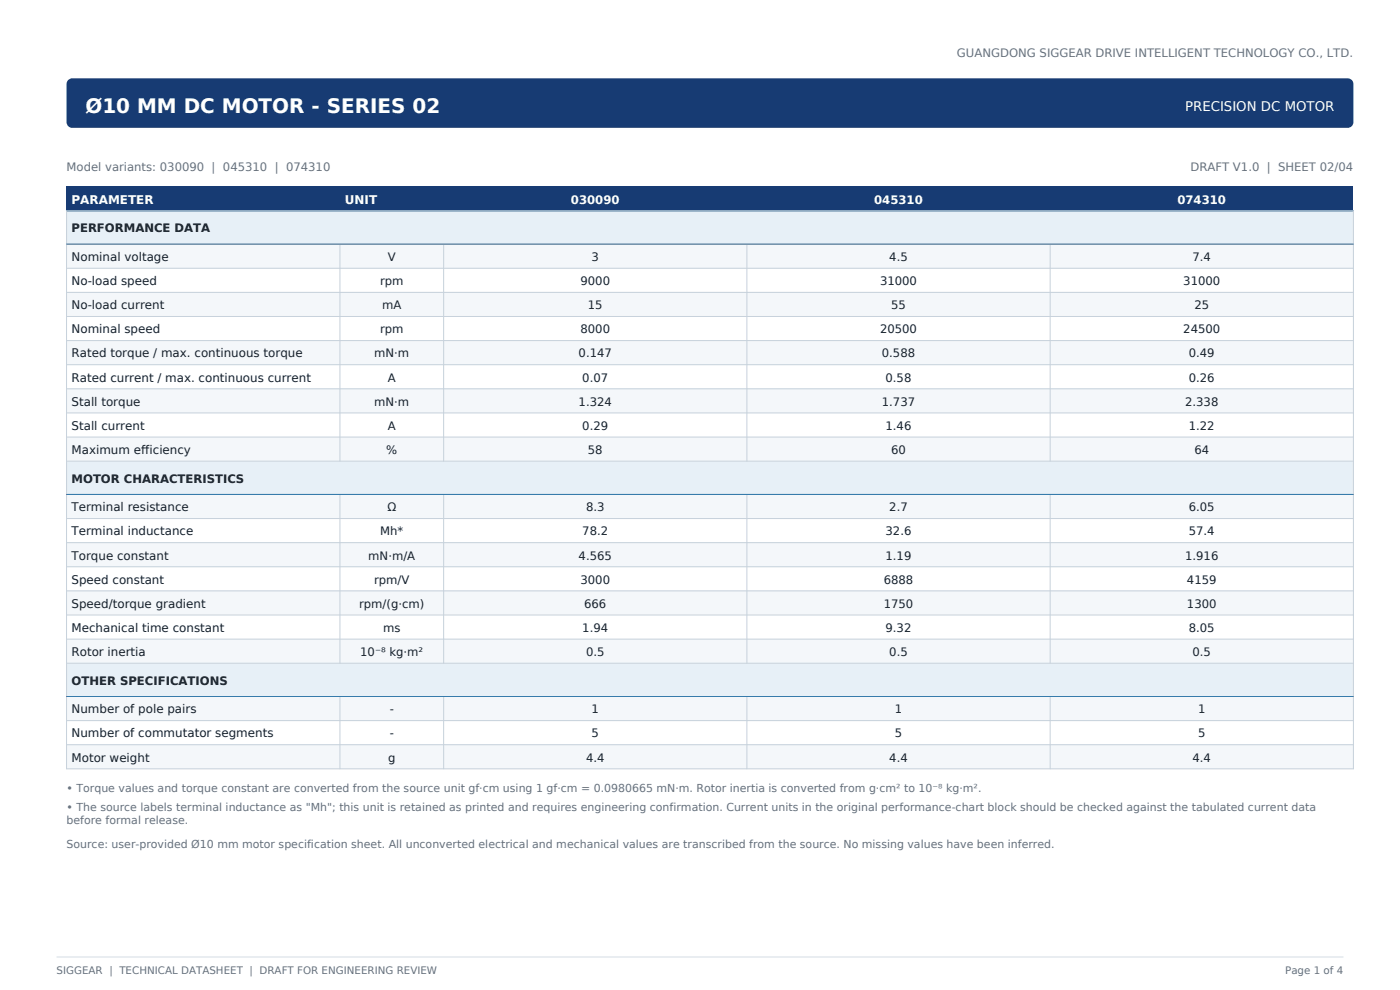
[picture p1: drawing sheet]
<svg xmlns="http://www.w3.org/2000/svg" width="297mm" height="210mm" viewBox="0 0 297 210" stroke-linecap="round" stroke-linejoin="round" font-family="sans-serif">
<defs><g id="words">
<text font-size="4.2" fill="#fff" x="18.1" y="23.9">Ø10 MM DC MOTOR - SERIES 02</text>
<text font-size="2.8" fill="#fff" x="251.4" y="23.6">PRECISION DC MOTOR</text>
<g font-size="2.5" fill="#66717d">
<text x="203" y="12.1">GUANGDONG SIGGEAR DRIVE INTELLIGENT TECHNOLOGY CO., LTD.</text>
<text x="14.1" y="36.3">Model variants: 030090 | 045310 | 074310</text>
<text x="252.6" y="36.3">DRAFT V1.0 | SHEET 02/04</text>
</g>
<g font-size="2.5" fill="#fff">
<text x="15.2" y="43.2">PARAMETER</text>
<text x="73.2" y="43.2">UNIT</text>
<text x="121.1" y="43.2">030090</text>
<text x="185.5" y="43.2">045310</text>
<text x="249.8" y="43.2">074310</text>
</g>
<g font-size="2.5" fill="#17212b">
<text x="15.2" y="49.3">PERFORMANCE DATA</text>
<text x="15.2" y="55.4">Nominal voltage</text>
<text x="82.3" y="55.4">V</text>
<text x="125.5" y="55.4">3</text>
<text x="188.7" y="55.4">4.5</text>
<text x="253" y="55.4">7.4</text>
<text x="15.2" y="60.5">No-load speed</text>
<text x="15.2" y="65.6">No-load current</text>
<text x="80.6" y="60.5">rpm</text>
<text x="81.1" y="65.6">mA</text>
<text x="123.1" y="60.5">9000</text>
<text x="124.7" y="65.6">15</text>
<text x="186.7" y="60.5">31000</text>
<text x="189" y="65.6">55</text>
<text x="251" y="60.5">31000</text>
<text x="253.4" y="65.6">25</text>
<text x="15.2" y="70.7">Nominal speed</text>
<text x="80.6" y="70.7">rpm</text>
<text x="123.1" y="70.7">8000</text>
<text x="186.7" y="70.7">20500</text>
<text x="251" y="70.7">24500</text>
<text x="15.2" y="75.8">Rated torque / max. continuous torque</text>
<text x="79.4" y="75.8">mN·m</text>
<text x="122.7" y="75.8">0.147</text>
<text x="187.1" y="75.8">0.588</text>
<text x="252.2" y="75.8">0.49</text>
<text x="15.2" y="80.9">Rated current / max. continuous current</text>
<text x="82.3" y="80.9">A</text>
<text x="123.5" y="80.9">0.07</text>
<text x="187.9" y="80.9">0.58</text>
<text x="252.2" y="80.9">0.26</text>
<text x="15.2" y="86.1">Stall torque</text>
<text x="79.4" y="86.1">mN·m</text>
<text x="122.7" y="86.1">1.324</text>
<text x="187.1" y="86.1">1.737</text>
<text x="251.4" y="86.1">2.338</text>
<text x="15.2" y="91.2">Stall current</text>
<text x="82.3" y="91.2">A</text>
<text x="123.5" y="91.2">0.29</text>
<text x="187.9" y="91.2">1.46</text>
<text x="252.2" y="91.2">1.22</text>
<text x="15.2" y="96.3">Maximum efficiency</text>
<text x="81.9" y="96.3">%</text>
<text x="124.7" y="96.3">58</text>
<text x="189" y="96.3">60</text>
<text x="253.4" y="96.3">64</text>
<text x="15.2" y="102.4">MOTOR CHARACTERISTICS</text>
<text x="15.2" y="108.5">Terminal resistance</text>
<text x="15.2" y="113.6">Terminal inductance</text>
<text x="80.7" y="113.6">Mh*</text>
<text x="82.2" y="108.5">Ω</text>
<text x="123.5" y="113.6">78.2</text>
<text x="124.3" y="108.5">8.3</text>
<text x="187.9" y="113.6">32.6</text>
<text x="188.7" y="108.5">2.7</text>
<text x="252.2" y="108.5">6.05</text>
<text x="252.2" y="113.6">57.4</text>
<text x="15.2" y="118.7">Torque constant</text>
<text x="78.1" y="118.7">mN·m/A</text>
<text x="122.7" y="118.7">4.565</text>
<text x="187.9" y="118.7">1.19</text>
<text x="251.4" y="118.7">1.916</text>
<text x="15.2" y="123.8">Speed constant</text>
<text x="79.4" y="123.8">rpm/V</text>
<text x="123.1" y="123.8">3000</text>
<text x="187.5" y="123.8">6888</text>
<text x="251.8" y="123.8">4159</text>
<text x="15.2" y="128.9">Speed/torque gradient</text>
<text x="76.2" y="128.9">rpm/(g·cm)</text>
<text x="123.9" y="128.9">666</text>
<text x="187.5" y="128.9">1750</text>
<text x="251.8" y="128.9">1300</text>
<text x="15.2" y="134">Mechanical time constant</text>
<text x="81.3" y="134">ms</text>
<text x="123.5" y="134">1.94</text>
<text x="187.9" y="134">9.32</text>
<text x="252.2" y="134">8.05</text>
<text x="15.2" y="139.2">Rotor inertia</text>
<text x="76.4" y="139.2">10⁻⁸ kg·m²</text>
<text x="124.3" y="139.2">0.5</text>
<text x="188.7" y="139.2">0.5</text>
<text x="253" y="139.2">0.5</text>
<text x="15.2" y="145.2">OTHER SPECIFICATIONS</text>
<text x="15.2" y="151.3">Number of pole pairs</text>
<text x="82.7" y="151.3">-</text>
<text x="125.5" y="151.3">1</text>
<text x="189.8" y="151.3">1</text>
<text x="254.2" y="151.3">1</text>
<text x="15.2" y="156.4">Number of commutator segments</text>
<text x="15.2" y="161.6">Motor weight</text>
<text x="82.3" y="161.6">g</text>
<text x="82.7" y="156.4">-</text>
<text x="124.3" y="161.6">4.4</text>
<text x="125.5" y="156.4">5</text>
<text x="188.7" y="161.6">4.4</text>
<text x="189.8" y="156.4">5</text>
<text x="253" y="161.6">4.4</text>
<text x="254.2" y="156.4">5</text>
</g>
<g font-size="2.3" fill="#66717d">
<text x="14.1" y="167.9">• Torque values and torque constant are converted from the source unit gf·cm using 1 gf·cm = 0.0980665 mN·m. Rotor inertia is converted from g·cm² to 10⁻⁸ kg·m².</text>
<text x="14.1" y="171.9">• The source labels terminal inductance as &quot;Mh&quot;; this unit is retained as printed and requires engineering confirmation. Current units in the original performance-chart block should be checked against the tabulated current data</text>
<text x="14.1" y="174.9">before formal release.</text>
<text x="14.1" y="179.9">Source: user-provided Ø10 mm motor specification sheet. All unconverted electrical and mechanical values are transcribed from the source. No missing values have been inferred.</text>
</g>
<g font-size="2.2" fill="#66717d">
<text x="12" y="206.6">SIGGEAR | TECHNICAL DATASHEET | DRAFT FOR ENGINEERING REVIEW</text>
<text x="272.6" y="206.6">Page 1 of 4</text>
</g>
</g></defs>
<path d="M12 203h273" fill="none" stroke="#d5dde5" stroke-width=".21"/>
<g fill="#173b73">
<path d="M14.3 17.1l.6-.4 .4-.1h270.6a1.2 1.2 0 0 1 1.2 1.2v8.1a1.2 1.2 0 0 1-1.2 1.2h-270.6a1.2 1.2 0 0 1-1.2-1.2v-8.1z" fill-rule="evenodd"/>
<path d="M14.1 39.6h273v5.1h-273z" fill-rule="evenodd"/>
</g>
<g fill="#e7f0f7">
<path d="M14.1 44.7h273v7.1h-273z" fill-rule="evenodd"/>
<path d="M14.1 97.8h273v7.1h-273z" fill-rule="evenodd"/>
<path d="M14.1 140.7h273v7h-273z" fill-rule="evenodd"/>
</g>
<g fill="#f4f7fa">
<path d="M14.1 51.8h273v5.1h-273z" fill-rule="evenodd"/>
<path d="M14.1 62h273v5.1h-273z" fill-rule="evenodd"/>
<path d="M14.1 72.2h273v5.2h-273z" fill-rule="evenodd"/>
<path d="M14.1 82.5h273v5.1h-273z" fill-rule="evenodd"/>
<path d="M14.1 92.7h273v5.1h-273z" fill-rule="evenodd"/>
<path d="M14.1 104.9h273v5.1h-273z" fill-rule="evenodd"/>
<path d="M14.1 115.1h273v5.1h-273z" fill-rule="evenodd"/>
<path d="M14.1 125.3h273v5.2h-273z" fill-rule="evenodd"/>
<path d="M14.1 135.6h273v5.1h-273z" fill-rule="evenodd"/>
<path d="M14.1 147.7h273v5.2h-273z" fill-rule="evenodd"/>
<path d="M14.1 158h273v5.1h-273z" fill-rule="evenodd"/>
</g>
<path d="M14.1 44.7h273" fill="none" stroke="#2d76a8" stroke-width=".28"/>
<g fill="none" stroke="#c6d1db" stroke-width=".21">
<path d="M14.1 44.7h273v118.4h-273zM14.1 51.8h273M14.1 56.9h273M72.1 51.8v46M94.1 51.8v46M158.5 51.8v46M222.8 51.8v46M14.1 62h273M14.1 67.1h273M14.1 72.2h273M14.1 77.4h273M14.1 82.5h273"/>
<path d="M14.1 87.6h273M14.1 92.7h273M14.1 97.8h273M14.1 104.9h273M14.1 110h273M14.1 115.1h273M72.1 104.9v35.8M94.1 104.9v35.8M158.5 104.9v35.8M222.8 104.9v35.8M14.1 120.2h273M14.1 125.3h273"/>
<path d="M14.1 130.5h273M14.1 135.6h273M14.1 140.7h273M14.1 147.7h273M14.1 152.9h273M14.1 158h273M72.1 147.7v15.4M94.1 147.7v15.4M158.5 147.7v15.4M222.8 147.7v15.4"/>
</g>
<path d="M14.1 51.8h273M14.1 104.9h273M14.1 147.7h273" fill="none" stroke="#2d76a8" stroke-width=".21"/>
<use href="#words"/>
</svg>
